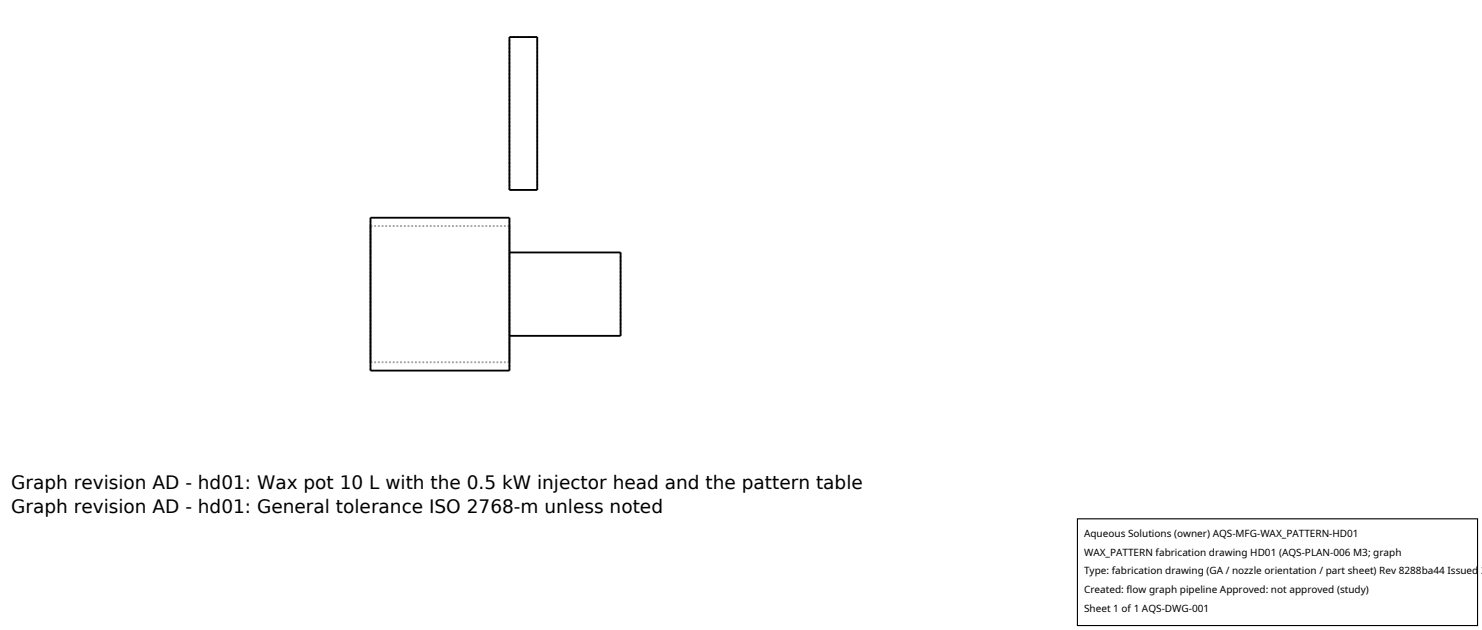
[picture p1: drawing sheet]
<svg xmlns="http://www.w3.org/2000/svg" width="212mm" height="90mm" viewBox="0 0 212 90" stroke-linecap="round" stroke-linejoin="round" font-family="sans-serif">
<defs><g id="words">
<g font-size="2.6">
<text x="1.6" y="69.8">Graph revision AD - hd01: Wax pot 10 L with the 0.5 kW injector head and the pattern table</text>
<text x="1.6" y="73.3">Graph revision AD - hd01: General tolerance ISO 2768-m unless noted</text>
</g>
<g font-size="1.4">
<text x="154.8" y="76.6">Aqueous Solutions (owner) AQS-MFG-WAX_PATTERN-HD01</text>
<text x="154.8" y="79.3">WAX_PATTERN fabrication drawing HD01 (AQS-PLAN-006 M3; graph</text>
<text x="154.8" y="82">Type: fabrication drawing (GA / nozzle orientation / part sheet) Rev 8288ba44 Issued 2</text>
<text x="154.8" y="84.7">Created: flow graph pipeline Approved: not approved (study)</text>
<text x="154.8" y="87.4">Sheet 1 of 1 AQS-DWG-001</text>
</g>
</g></defs>
<g fill="none" stroke="#a0a0a0" stroke-width=".26" stroke-dasharray=".3 .3" stroke-linecap="butt">
<path d="M72.8 5.3h3.9M52.9 32.3h19.9M52.9 32.3v19.4M72.8 32.3v19.4M72.8 36v12M72.8 27.1h3.9M72.8 27.1v-21.8M76.7 27.1v-21.8M52.9 52.9v-21.8M52.9 51.7v-19.4M72.8 52.9v-21.8M72.8 51.7v-19.4"/>
<path d="M72.8 48v-12M72.8 51.7h-19.9M88.6 48v-12"/>
</g>
<path d="M72.8 5.3h3.9v21.8h-3.9zM52.9 31.1h19.9v21.8h-19.9zM72.8 36h15.8v12h-15.8" fill="none" stroke="#000" stroke-width=".26"/>
<path d="M153.9 74.1h57.1v15.2h-57.1z" fill="#fff" stroke="#000" stroke-width=".16"/>
<use href="#words"/>
</svg>
